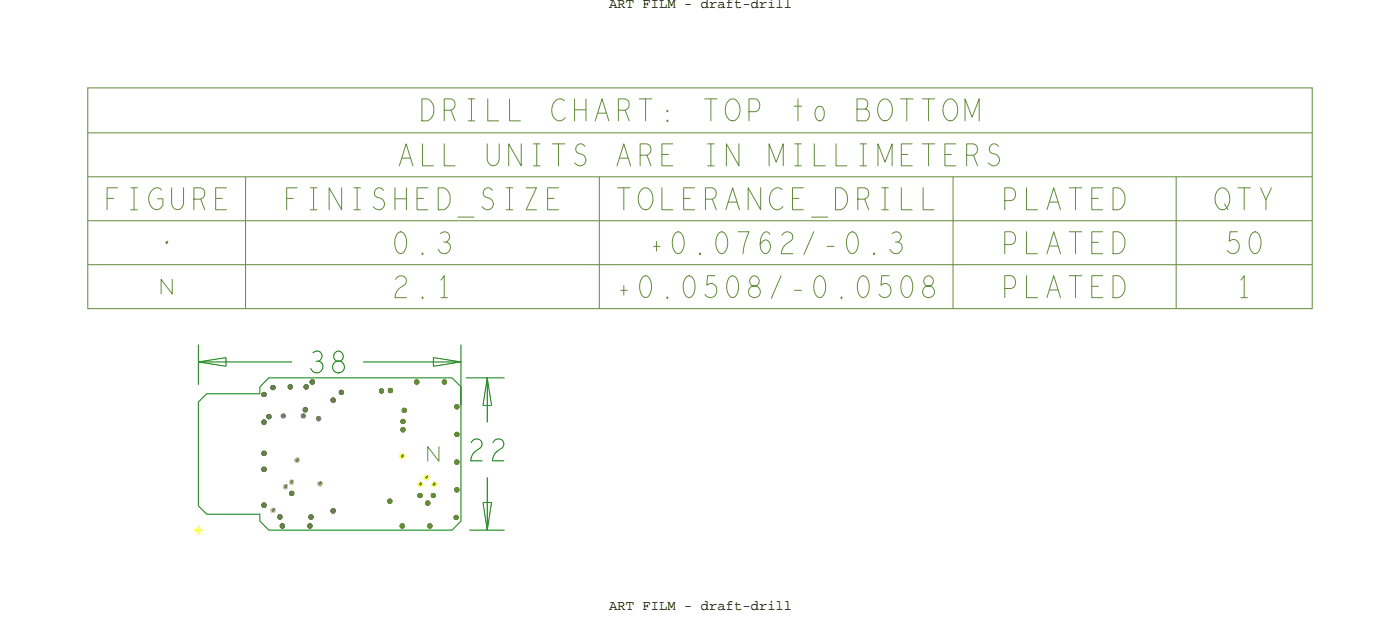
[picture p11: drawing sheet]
<svg xmlns="http://www.w3.org/2000/svg" width="203mm" height="89mm" viewBox="0 0 203 89" stroke-linecap="round" stroke-linejoin="round" font-family="sans-serif">
<defs><g id="words">
<g font-size="3.2" fill="#638b3a">
<text x="79.8" y="17.5">CHART:</text>
<text x="114.6" y="17.5">to</text>
<text x="89.4" y="24">ARE</text>
<text x="15.1" y="30.3">FIGURE</text>
<text x="41" y="30.3">FINISHED_SIZE</text>
<text x="56.8" y="36.7">0.3</text>
<text x="56.8" y="43">2.1</text>
<text x="178.8" y="43">1</text>
</g>
<text font-size="3.2" fill="#007100" x="44.6" y="53.9">38</text>
<g font-size="2">
<text x="88.2" y="1.2">ART FILM - draft-drill</text>
<text x="88.2" y="88.1">ART FILM - draft-drill</text>
</g>
</g></defs>
<!-- layer: Board Outline -->
<path d="M29.9 56.9h7.7v-1l1.3-1.3h26.5l1.3 1.3v19.4l-1.3 1.3h-26.5l-1.3-1.3v-1h-7.7l-1.2-1.2v-15z" fill="none" stroke="#008000" stroke-width=".14"/>
<!-- layer: Components -->
<g fill="none" stroke="#007100" stroke-width=".14">
<path d="M28.7 49.8v5.8zM28.7 52.3h13.6zM28.7 52.3l4 .6zM28.7 52.3l4-.6zM32.7 51.7v1.2zM52.5 52.3h14.2zM62.7 51.7v1.2zM62.7 51.7l4 .6zM62.7 52.9l4-.6zM66.7 49.8v8.7zM67.4 54.6h5.6zM69.9 58.6h1.2z"/>
<path d="M70.5 54.6v6.4zM70.5 54.6l-.6 4zM70.5 54.6l.6 4zM67.9 76.6h5.1zM69.9 72.6h1.2zM69.9 72.6l.6 4zM70.5 69v7.6zM71.1 72.6l-.6 4z"/>
</g>
<!-- layer: Nets -->
<path d="M40.8 59.9l.2-.1 .2 .1 .1 .2-.1 .2-.2 .1-.2-.1-.1-.2zM43.7 59.9l.2-.1 .2 .1 .1 .2-.1 .2-.2 .1-.2-.1-.1-.2zM40.9 60h.1h.1v.2l-.1 .1-.1-.1zM43.8 60h.1h.1v.2l-.1 .1-.1-.1zM45.9 60.3l.2-.1 .2 .1 .1 .2-.1 .2-.2 .1-.2-.1-.1-.2zM46 60.4h.1h.1v.2l-.1 .1-.1-.1z" fill="none" stroke="#6464ff" stroke-width=".14"/>
<g fill="none" stroke="#638b3a" stroke-width=".14">
<path d="M38 57h.4M38.2 56.8v.4M38.2 56.8h.2M38.3 56.8v.2M39 60v.2M39.1 60h-.2v.4M39.3 56h.4M39.5 55.8v.4M39.5 55.8h.2M39.6 55.8v.2M41 59.9v.4M41 59.9h.2"/>
<path d="M41.1 59.9v.2M41.8 55.9h.4M42 55.7v.4M42 55.7h.2M42.1 55.7v.2M44 59.2h.4M44 59.9v.2M44.1 59.9h-.2v.4M44.1 55.9h.4M44.2 59v.4M44.2 59h.1M44.3 59v.2"/>
<path d="M44.4 55.7v.2M44.5 55.7h-.2v.4M45 55.2h.4M45.2 55v.4M45.3 55v.2M48 57.8h.4M48.3 57.6v.2M48.4 57.6h-.2v.4M49.2 56.7h.4M49.5 56.5v.2M49.6 56.5h-.2v.4M55 56.3l.2-.1 .2 .1 .1 .2-.1 .2-.2 .1-.2-.1-.1-.2z"/>
<path d="M55 56.5h.4M55.1 56.4h.1h.1v.2l-.1 .1-.1-.1zM55.2 56.3v.4M55.2 56.3h.2M55.3 56.3v.2M56.3 56.2l.2-.1 .2 .1 .1 .2-.1 .2-.2 .1-.2-.1-.1-.2zM56.4 56.4l.1-.1 .1 .1v.1l-.1 .1-.1-.1zM56.6 56.2v.2M56.7 56.2h-.2v.4M56.7 56.4h-.4M58.3 59.1l.2-.1 .2 .1 .1 .2-.1 .2-.2 .1-.2-.1-.1-.2zM58.3 59.3h.4"/>
<path d="M58.4 59.2h.1h.1v.2l-.1 .1-.1-.1zM58.5 59.1v.4M58.5 59.1h.2M58.6 59.1v.2M60.1 55l.2-.1 .2 .1 .1 .2-.1 .2-.2 .1-.2-.1-.1-.2zM60.1 55.2h.4M60.2 55.1h.1h.1v.2l-.1 .1-.1-.1zM60.3 55v.4M60.3 55h.2M60.4 55v.2M64.1 55l.2-.1 .2 .1 .1 .2-.1 .2-.2 .1-.2-.1-.1-.2zM64.1 55.2h.4"/>
<path d="M64.2 55.1h.1h.1v.2l-.1 .1-.1-.1zM64.4 55v.2M64.5 55h-.2v.4M65.9 58.6l.2-.1 .2 .1 .1 .2-.1 .2-.2 .1-.2-.1-.1-.2zM65.9 58.8h.4M66 58.7l.1-.1 .1 .1v.1l-.1 .1-.1-.1zM66.1 58.6v.4M66.1 58.6h.2M66.2 58.6v.2M38 61h.4M38 67.8h.4M38 65.5h.4"/>
<path d="M38 73h.4M38.2 60.8v.4M38.2 65.3v.4M38.2 67.6v.4M38.2 72.8v.4M38.2 60.8h.2M38.2 67.6h.2M38.2 65.3h.2M38.2 72.8h.2M38.3 60.8v.2M38.3 65.3v.2M38.3 67.6v.2"/>
<path d="M38.3 72.8v.2M38.7 60.2h.4M39.3 73.8h.4M39.5 73.6v.4M39.6 73.6h.1M39.6 73.6v.2M40.3 74.7h.4M40.6 74.5v.2M40.6 76h.4M40.7 74.5h-.2v.4M40.8 60.1h.4M40.8 75.8v.4"/>
<path d="M40.9 75.8h.1M40.9 75.8v.2M41.1 70.3h.4M41.4 70.1v.2M41.5 70.1h-.2v.4M42 69.7h.4M42 71.3h.4M42.2 69.5v.4M42.2 69.5h.2M42.3 69.5v.2M42.3 71.1v.2M42.4 71.1h-.2v.4"/>
<path d="M42.8 66.5h.4M43.1 66.3v.2M43.2 66.3h-.2v.4M43.7 60.1h.4M44.6 76h.4M44.8 74.7h.4M44.9 75.8v.2M45 74.5v.4M45 75.8h-.1l-.1 .4M45 74.5h.2M45.1 74.5v.2M45.9 60.5h.4"/>
<path d="M46.1 60.3v.4M46.1 69.9h.4M46.1 60.3h.2M46.2 60.3v.2M46.3 69.7v.4M46.3 69.7h.2M46.4 69.7v.2M48 73.8h.4M48.3 73.6v.2M48.4 73.6h-.2v.4M56.2 72.2l.2-.1 .2 .1 .1 .2-.1 .2-.2 .1-.2-.1-.1-.2zM56.2 72.4h.4"/>
<path d="M56.3 72.4l.1-.1 .1 .1v.1l-.1 .1-.1-.1zM56.4 72.2v.4M56.4 72.2h.2M56.5 72.2v.2M58 65.9h.4M58 75.8l.2-.1 .2 .1 .1 .2-.1 .2-.2 .1-.2-.1-.1-.2zM58 76h.4M58.1 75.9l.1-.1 .1 .1v.2h-.1h-.1zM58.1 60.7l.2-.1 .2 .1 .1 .2-.1 .2-.2 .1-.2-.1-.1-.2zM58.1 61.9l.2-.1 .2 .1 .1 .2-.1 .2-.2 .1-.2-.1-.1-.2zM58.1 60.9h.4M58.1 62.1h.4"/>
<path d="M58.2 65.7v.4M58.2 60.8h.1h.1v.2l-.1 .1-.1-.1zM58.2 62h.1h.1v.2l-.1 .1-.1-.1zM58.2 65.7h.1M58.2 75.8v.4M58.2 75.8h.2M58.3 65.7v.2M58.3 75.8v.2M58.4 60.7v.2M58.4 61.9v.2M58.5 60.7h-.2v.4M58.5 61.9h-.2v.4"/>
<path d="M60.5 71.4l.3-.1 .2 .1 .1 .2-.1 .2-.2 .1-.3-.1v-.2zM60.6 71.6h.4M60.6 70h.4M60.6 71.5h.2h.1v.2l-.1 .1-.2-.1zM60.8 71.4v.4M60.8 71.4h.1M60.9 71.4v.2M60.9 69.8v.2M61 69.8h-.2v.4M61.5 69h.4M61.7 72.5l.2-.1 .2 .1 .1 .2-.1 .2-.2 .1-.2-.1-.1-.2zM61.7 72.7h.4"/>
<path d="M61.8 72.6h.1h.1v.2l-.1 .1-.1-.1zM61.8 68.8v.2M61.9 68.8h-.2v.4M61.9 72.5v.4M61.9 72.5h.2M62 75.8l.2-.1 .2 .1 .1 .2-.1 .2-.2 .1-.2-.1-.1-.2zM62 76h.4M62 72.5v.2M62.1 75.9l.1-.1 .1 .1v.2h-.1h-.1zM62.3 75.8v.2M62.4 75.8h-.2v.4M62.5 71.4l.2-.1 .2 .1 .1 .2-.1 .2-.2 .1-.2-.1-.1-.2z"/>
<path d="M62.5 71.6h.4M62.6 71.5h.1h.1v.2l-.1 .1-.1-.1zM62.6 70h.4M62.7 71.4v.4M62.7 71.4h.2M62.8 69.8v.4M62.8 71.4v.2M62.8 69.8h.2M62.9 69.8v.2M63.5 64.6v2.1l-1.6-2.1v2.1M65.8 74.6l.2-.1 .2 .1 .1 .2-.1 .2-.2 .1-.2-.1-.1-.2zM65.8 74.8h.4"/>
<path d="M65.9 74.7l.1-.1 .1 .1v.1l-.1 .1-.1-.1zM65.9 62.6l.2-.1 .2 .1 .1 .2-.1 .2-.2 .1-.2-.1-.1-.2zM65.9 66.6l.2-.1 .2 .1 .1 .2-.1 .2-.2 .1-.2-.1-.1-.2zM65.9 70.6l.2-.1 .2 .1 .1 .2-.1 .2-.2 .1-.2-.1-.1-.2zM65.9 62.8h.4M65.9 66.8h.4M65.9 70.8h.4M66 62.7l.1-.1 .1 .1v.1l-.1 .1-.1-.1zM66 66.7l.1-.1 .1 .1v.1l-.1 .1-.1-.1zM66 70.7l.1-.1 .1 .1v.1l-.1 .1-.1-.1zM66.1 62.6v.4M66.1 66.6v.4"/>
<path d="M66.1 70.6v.4M66.1 74.6v.2M66.1 62.6h.2M66.1 66.6h.2M66.1 70.6h.2M66.2 74.6h-.2v.4M66.2 62.6v.2M66.2 66.6v.2M66.2 70.6v.2"/>
</g>
<path d="M39.3 73.6l.2-.1 .3 .1v.2v.2l-.3 .1-.2-.1-.1-.2zM39.4 73.7l.1-.1 .2 .1v.1l-.2 .1-.1-.1zM41.1 70.1l.2-.1 .2 .1 .1 .2-.1 .2-.2 .1-.2-.1-.1-.2zM41.2 70.3l.1-.1 .1 .1v.1l-.1 .1-.1-.1zM42 69.5l.2-.1 .2 .1 .1 .2-.1 .2-.2 .1-.2-.1-.1-.2zM42 69.6h.2h.1v.2l-.1 .1-.2-.1zM42.8 66.3l.2-.1 .2 .1 .1 .2-.1 .2-.2 .1-.2-.1-.1-.2zM42.9 66.4h.1h.1v.2l-.1 .1-.1-.1zM46.1 69.7l.2-.1 .2 .1 .1 .2-.1 .2-.2 .1-.2-.1-.1-.2zM46.2 69.8h.1h.1v.2l-.1 .1-.1-.1z" fill="none" stroke="#fa7878" stroke-width=".14"/>
<g fill="none" stroke="#f00" stroke-width=".14">
<path d="M55 56.3l.2-.1 .2 .1 .1 .2-.1 .2-.2 .1-.2-.1-.1-.2zM55.1 56.4h.1h.1v.2l-.1 .1-.1-.1zM56.3 56.2l.2-.1 .2 .1 .1 .2-.1 .2-.2 .1-.2-.1-.1-.2zM56.4 56.4l.1-.1 .1 .1v.1l-.1 .1-.1-.1zM58.3 59.1l.2-.1 .2 .1 .1 .2-.1 .2-.2 .1-.2-.1-.1-.2zM58.4 59.2h.1h.1v.2l-.1 .1-.1-.1zM60.1 55l.2-.1 .2 .1 .1 .2-.1 .2-.2 .1-.2-.1-.1-.2zM60.2 55.1h.1h.1v.2l-.1 .1-.1-.1zM64.1 55l.2-.1 .2 .1 .1 .2-.1 .2-.2 .1-.2-.1-.1-.2zM64.2 55.1h.1h.1v.2l-.1 .1-.1-.1zM65.9 58.6l.2-.1 .2 .1 .1 .2-.1 .2-.2 .1-.2-.1-.1-.2zM66 58.7l.1-.1 .1 .1v.1l-.1 .1-.1-.1z"/>
<path d="M56.2 72.2l.2-.1 .2 .1 .1 .2-.1 .2-.2 .1-.2-.1-.1-.2zM56.3 72.4l.1-.1 .1 .1v.1l-.1 .1-.1-.1zM58 75.8l.2-.1 .2 .1 .1 .2-.1 .2-.2 .1-.2-.1-.1-.2zM58.1 75.9l.1-.1 .1 .1v.2h-.1h-.1zM58.1 60.7l.2-.1 .2 .1 .1 .2-.1 .2-.2 .1-.2-.1-.1-.2zM58.1 61.9l.2-.1 .2 .1 .1 .2-.1 .2-.2 .1-.2-.1-.1-.2zM58.2 60.8h.1h.1v.2l-.1 .1-.1-.1zM58.2 62h.1h.1v.2l-.1 .1-.1-.1zM60.5 71.4l.3-.1 .2 .1 .1 .2-.1 .2-.2 .1-.3-.1v-.2zM60.6 71.5h.2h.1v.2l-.1 .1-.2-.1zM61.7 72.5l.2-.1 .2 .1 .1 .2-.1 .2-.2 .1-.2-.1-.1-.2zM61.8 72.6h.1h.1v.2l-.1 .1-.1-.1z"/>
<path d="M62 75.8l.2-.1 .2 .1 .1 .2-.1 .2-.2 .1-.2-.1-.1-.2zM62.1 75.9l.1-.1 .1 .1v.2h-.1h-.1zM62.5 71.4l.2-.1 .2 .1 .1 .2-.1 .2-.2 .1-.2-.1-.1-.2zM62.6 71.5h.1h.1v.2l-.1 .1-.1-.1zM65.8 74.6l.2-.1 .2 .1 .1 .2-.1 .2-.2 .1-.2-.1-.1-.2zM65.9 74.7l.1-.1 .1 .1v.1l-.1 .1-.1-.1zM65.9 62.6l.2-.1 .2 .1 .1 .2-.1 .2-.2 .1-.2-.1-.1-.2zM65.9 66.6l.2-.1 .2 .1 .1 .2-.1 .2-.2 .1-.2-.1-.1-.2zM65.9 70.6l.2-.1 .2 .1 .1 .2-.1 .2-.2 .1-.2-.1-.1-.2zM66 62.7l.1-.1 .1 .1v.1l-.1 .1-.1-.1zM66 66.7l.1-.1 .1 .1v.1l-.1 .1-.1-.1zM66 70.7l.1-.1 .1 .1v.1l-.1 .1-.1-.1z"/>
</g>
<g fill="none" stroke="#585858" stroke-width=".14">
<path d="M38 56.8l.2-.1 .2 .1 .1 .2-.1 .2-.2 .1-.2-.1-.1-.2zM38.1 56.9h.1h.1v.2l-.1 .1-.1-.1zM38.7 60l.2-.1 .2 .1 .1 .2-.1 .2-.2 .1-.2-.1-.1-.2zM39.3 55.8l.2-.1 .2 .1 .1 .2-.1 .2-.2 .1-.2-.1-.1-.2zM39.4 55.9h.1h.1v.2l-.1 .1-.1-.1zM41.8 55.7l.2-.1 .2 .1 .1 .2-.1 .2-.2 .1-.2-.1-.1-.2zM41.9 55.8h.1h.1v.2l-.1 .1-.1-.1zM43.9 59l.3-.1 .2 .1 .1 .2-.1 .2-.2 .1-.3-.1v-.2zM44 59.1h.2h.1v.2l-.1 .1-.2-.1zM44.1 55.7l.2-.1 .2 .1 .1 .2-.1 .2-.2 .1-.2-.1-.1-.2zM44.2 55.8h.1h.1v.2l-.1 .1-.1-.1zM45 55l.2-.1 .2 .1 .1 .2-.1 .2-.2 .1-.2-.1-.1-.2z"/>
<path d="M45 55.1h.2h.1v.2l-.1 .1-.2-.1zM48 57.6l.2-.1 .2 .1 .1 .2-.1 .2-.2 .1-.2-.1-.1-.2zM48.1 57.7h.1h.1v.2l-.1 .1-.1-.1zM49.2 56.5l.2-.1 .2 .1 .1 .2-.1 .2-.2 .1-.2-.1-.1-.2zM49.3 56.6h.1h.1v.2l-.1 .1-.1-.1zM38 60.8l.2-.1 .2 .1 .1 .2-.1 .2-.2 .1-.2-.1-.1-.2zM38 67.6l.2-.1 .2 .1 .1 .2-.1 .2-.2 .1-.2-.1-.1-.2zM38 65.3l.2-.1 .2 .1 .1 .2-.1 .2-.2 .1-.2-.1-.1-.2zM38 72.8l.2-.1 .2 .1 .1 .2-.1 .2-.2 .1-.2-.1-.1-.2zM38.1 60.9h.1h.1v.2l-.1 .1-.1-.1zM38.1 67.7h.1h.1v.2l-.1 .1-.1-.1zM38.1 65.4h.1h.1v.2l-.1 .1-.1-.1z"/>
<path d="M38.1 72.9h.1h.1v.2l-.1 .1-.1-.1zM38.8 60.1l.1-.1 .1 .1v.2h-.1h-.1zM40.3 74.5l.2-.1 .2 .1 .1 .2-.1 .2-.2 .1-.2-.1-.1-.2zM40.4 74.6h.1h.1v.2l-.1 .1-.1-.1zM40.6 75.8l.2-.1 .3 .1v.2v.2l-.3 .1-.2-.1-.1-.2zM40.7 75.9h.1h.2v.2l-.2 .1-.1-.1zM42 71.1l.2-.1 .2 .1 .1 .2-.1 .2-.2 .1-.2-.1-.1-.2zM42.1 71.2h.1h.1v.2l-.1 .1-.1-.1zM44.6 75.8l.2-.1 .3 .1v.2v.2l-.3 .1-.2-.1-.1-.2zM44.7 75.9h.1h.2v.2l-.2 .1-.1-.1zM44.8 74.5l.2-.1 .2 .1 .1 .2-.1 .2-.2 .1-.2-.1-.1-.2zM44.9 74.6h.1h.1v.2l-.1 .1-.1-.1z"/>
<path d="M48 73.6l.2-.1 .2 .1 .1 .2-.1 .2-.2 .1-.2-.1-.1-.2zM48.1 73.7h.1h.1v.2l-.1 .1-.1-.1z"/>
</g>
<path d="M57.9 65.7l.3-.1 .2 .1 .1 .2-.1 .2-.2 .1-.3-.1v-.2zM58 65.9l.2-.1 .1 .1v.1l-.1 .1-.2-.1zM60.6 69.8l.2-.1 .2 .1 .1 .2-.1 .2-.2 .1-.2-.1-.1-.2zM60.7 69.9l.1-.1 .1 .1v.2h-.1h-.1zM61.5 68.8l.2-.1 .2 .1 .1 .2-.1 .2-.2 .1-.2-.1-.1-.2zM61.6 68.9h.1h.1v.2l-.1 .1-.1-.1zM62.6 69.8l.2-.1 .2 .1 .1 .2-.1 .2-.2 .1-.2-.1-.1-.2zM62.7 69.9h.1h.1v.2l-.1 .1-.1-.1z" fill="none" stroke="#ff0" stroke-width=".14"/>
<!-- layer: Text -->
<g fill="none" stroke="#638b3a" stroke-width=".14">
<path d="M61 14.3h.8a1.81 1.81 0 0 1 0 3.2h-.8zM64.3 15.9h1a.86 .86 0 0 0 .5-.8 .86 .86 0 0 0-.5-.8h-1v3.2M65.3 15.9l.5 1.6M67.7 14.3h1M67.7 17.5h1M68.2 14.3v3.2M70.6 14.3v3.2h1.5M73.7 14.3v3.2h1.6M81.7 14.6a1 1 0 0 0-1.7 .4 1.72 1.72 0 0 0 .8 2.5 1.1 1.1 0 0 0 1-.5M83.1 14.3v3.2M84.8 14.3v3.2M86.1 17.5l1-3.2 1 3.2"/>
<path d="M89.5 15.9h1a.86 .86 0 0 0 .5-.8 .86 .86 0 0 0-.5-.8h-1v3.2M92.5 14.3h1.8M93.4 14.3v3.2M102 14.3h1.8M102.9 14.3v3.2M105.4 14.6a.84 .84 0 0 1 1.4 .3 2 2 0 0 1-.5 2.5 1.18 1.18 0 0 1-1.4-1.3 1.94 1.94 0 0 1 .5-1.5zM108.4 16.1h.9a1 1 0 0 0 .6-.9 1 1 0 0 0-.6-.9h-.9v3.2M115.5 14.3v3.2M124 15.8h1.2a.93 .93 0 0 1 .6 .8 .93 .93 0 0 1-.5 .9h-1.3v-3.2h1.1a.85 .85 0 0 1 .1 1.5M127.5 14.6a.84 .84 0 0 1 1.4 .3 2 2 0 0 1-.5 2.5 1.18 1.18 0 0 1-1.4-1.3 1.94 1.94 0 0 1 .5-1.5zM130.3 14.3h1.8M131.2 14.3v3.2"/>
<path d="M133.4 14.3h1.9M134.4 14.3v3.2M136.9 14.6a.84 .84 0 0 1 1.4 .3 2 2 0 0 1-.5 2.5 1.18 1.18 0 0 1-1.4-1.3 1.94 1.94 0 0 1 .5-1.5zM139.6 17.5v-3.2l1.1 2.6 1-2.6v3.2M17 27.1h-1.5v3.2M18.9 27.1h1M19.4 27.1v3.2M23.4 27.5a.94 .94 0 0 0-1.6 .3 1.66 1.66 0 0 0 .9 2.5l.4-.1 .5-.5v-1h-.8M24.8 27.1v2.3a.87 .87 0 0 0 .9 .9 .87 .87 0 0 0 .9-.9v-2.3M28.1 28.8h.9a.86 .86 0 0 0 .6-.8 .86 .86 0 0 0-.6-.9h-.9v3.2M32.8 27.1h-1.6v3.2h1.6M43 27.1h-1.5v3.2"/>
<path d="M44.9 27.1h.9M45.4 27.1v3.2M49.4 27.1v3.2l-1.8-3.2v3.2M51.2 27.1h.9M51.7 27.1v3.2M55.5 27.5a.72 .72 0 0 0-1.2-.1 .72 .72 0 0 0 .3 1.1 .93 .93 0 0 1 1 .7 .93 .93 0 0 1-.6 1.1h-.3l-.7-.4M57.1 27.1v3.2M57.7 33.6a.71 .71 0 0 1 1 .6 2.28 2.28 0 0 1-.4 2.4 .71 .71 0 0 1-1-.6 2.28 2.28 0 0 1 .4-2.4zM57.8 24l1-3.2 .9 3.2M58.1 22.9h1.3M58.8 27.1v3.2M61.1 20.8v3.2h1.6"/>
<path d="M61.9 27.1h-1.6v3.2h1.6M63.4 27.1h.8a1.81 1.81 0 0 1 0 3.2h-.8zM63.7 33.8a.76 .76 0 0 1 1.2 0 .76 .76 0 0 1-.3 1.2M64.3 20.8v3.2h1.5M70.5 20.8v2.3a.87 .87 0 0 0 .9 .9 .87 .87 0 0 0 .8-.9v-2.3M71.2 27.5a.72 .72 0 0 0-1.1-.1 .72 .72 0 0 0 .2 1.1 .93 .93 0 0 1 1 .7 .93 .93 0 0 1-.6 1.1h-.3l-.7-.4M73.3 27.1h.9M73.7 27.1v3.2M75.4 20.8v3.2l-1.8-3.2v3.2M76.1 27.1h1.5l-1.5 3.2h1.5M77.2 20.8h.9M77.2 24h.9"/>
<path d="M77.7 20.8v3.2M79.9 20.8h1.8M80.8 27.1h-1.6v3.2h1.6M80.8 20.8v3.2M84.6 21.2a.72 .72 0 0 0-1.1-.2 .72 .72 0 0 0 .2 1.2 .93 .93 0 0 1 1 .7 .93 .93 0 0 1-.6 1.1h-.3l-.7-.5M89.3 24l1-3.2 .9 3.2M89.4 27.1h1.8M90.3 27.1v3.2M92.6 22.4h1a.86 .86 0 0 0 .6-.8 .86 .86 0 0 0-.6-.8h-1v3.2M92.8 27.4a.84 .84 0 0 1 1.4 .3 2 2 0 0 1-.5 2.6 1.18 1.18 0 0 1-1.4-1.4 1.94 1.94 0 0 1 .5-1.5zM93.1 39.9a.71 .71 0 0 1 1 .6 2.28 2.28 0 0 1-.4 2.4 .71 .71 0 0 1-1-.6 2.28 2.28 0 0 1 .4-2.4zM94.6 35.6h.9"/>
<path d="M95 34.9v1.4M95.8 27.1v3.2h1.5M97.3 20.8h-1.5v3.2h1.5M97.8 33.6a.71 .71 0 0 1 1 .6 2.28 2.28 0 0 1-.4 2.4 .71 .71 0 0 1-1-.6 2.28 2.28 0 0 1 .4-2.4zM98.9 28.7h1M99.4 39.9a.71 .71 0 0 1 1 .6 2.28 2.28 0 0 1-.4 2.4 .71 .71 0 0 1-1-.6 2.28 2.28 0 0 1 .4-2.4zM100.5 27.1h-1.6v3.2h1.6M101.2 36.6h.2v.1h-.2zM102.1 28.8h1a.86 .86 0 0 0 .5-.8 .86 .86 0 0 0-.5-.9h-1v3.2M102.4 20.8h.9M102.4 24h.9M102.9 20.8v3.2"/>
<path d="M103.1 28.8l.5 1.5M103.4 39.8h-1l-.1 1.4a.85 .85 0 0 1 .9-.2 .85 .85 0 0 1 .5 .9 .94 .94 0 0 1-.6 1 .94 .94 0 0 1-1.1-.4M104.1 33.6a.71 .71 0 0 1 1 .6 2.28 2.28 0 0 1-.4 2.4 .71 .71 0 0 1-1-.6 2.28 2.28 0 0 1 .4-2.4zM105 30.3l1-3.2 1 3.2M105.4 29.2h1.2M105.7 39.9a.71 .71 0 0 1 1 .6 2.28 2.28 0 0 1-.4 2.4 .71 .71 0 0 1-1-.6 2.28 2.28 0 0 1 .4-2.4zM106.8 33.5h1.6l-.7 1.9-.2 1.3M106.9 20.8v3.2l-1.8-3.2v3.2M110.1 27.1v3.2l-1.8-3.2v3.2M111.3 24v-3.2l1 2.6 1-2.6v3.2M111.4 33.9l-.2-.3-.3-.1a1.14 1.14 0 0 0-.8 1 2.02 2.02 0 0 0 .4 2.1 .76 .76 0 0 0 .8-.2 .76 .76 0 0 0 .2-.7 .71 .71 0 0 0-.3-.9 .71 .71 0 0 0-.9 .2l-.3 .3M113 39.8l-1.4 3.3"/>
<path d="M113.1 34a.8 .8 0 0 1 1.2-.5 .8 .8 0 0 1 .2 1.3 2.12 2.12 0 0 0-1.4 1.9h1.6M113.2 27.4a1 1 0 0 0-1.7 .5 1.72 1.72 0 0 0 .8 2.4 1.1 1.1 0 0 0 1-.5M114.7 28.7h.9M115 20.8h.9M115 24h.9M115.5 20.8v3.2M116.2 27.1h-1.5v3.2h1.5M117.4 31.4h2.4M117.7 33.5l-1.4 3.3M117.8 20.8v3.2h1.6M118.3 39.9a.71 .71 0 0 1 1 .6 2.28 2.28 0 0 1-.4 2.4 .71 .71 0 0 1-1-.6 2.28 2.28 0 0 1 .4-2.4zM119.7 35.6h1"/>
<path d="M120.9 27.1h.8a1.81 1.81 0 0 1 0 3.2h-.8zM121 20.8v3.2h1.5M123 33.6a.71 .71 0 0 1 1 .6 2.28 2.28 0 0 1-.4 2.4 .71 .71 0 0 1-1-.6 2.28 2.28 0 0 1 .4-2.4zM124.1 28.8h1a.86 .86 0 0 0 .6-.8 .86 .86 0 0 0-.6-.9h-1v3.2M124.4 20.8h1M124.4 24h1M124.6 39.9a.71 .71 0 0 1 1 .6 2.28 2.28 0 0 1-.4 2.4 .71 .71 0 0 1-1-.6 2.28 2.28 0 0 1 .4-2.4zM124.9 20.8v3.2M125.1 28.8l.6 1.5M126.4 36.6h.1l.1 .1h-.2zM127 24v-3.2l1.1 2.6 1-2.6v3.2M127.6 27.1h.9"/>
<path d="M127.6 30.3h.9M128.1 27.1v3.2M128.6 39.8h-1l-.1 1.4a.85 .85 0 0 1 .9-.2 .85 .85 0 0 1 .5 .9 .94 .94 0 0 1-.6 1 .94 .94 0 0 1-1.1-.4M129.1 33.8a.76 .76 0 0 1 1.2 0 .76 .76 0 0 1-.4 1.2M129.6 35a.86 .86 0 0 1 .9 .9 .86 .86 0 0 1-1.2 .7l-.3-.2-.2-.4M130.4 27.1v3.2h1.6M130.4 22.3h1M130.9 39.9a.71 .71 0 0 1 1 .6 2.28 2.28 0 0 1-.4 2.4 .71 .71 0 0 1-1-.6 2.28 2.28 0 0 1 .4-2.4zM132 20.8h-1.6v3.2h1.6M133.4 20.8h1.9M133.6 27.1v3.2h1.5M134.4 20.8v3.2"/>
<path d="M136.7 22.3h1M138.3 20.8h-1.6v3.2h1.6M139.9 22.4h.9a.86 .86 0 0 0 .6-.8 .86 .86 0 0 0-.6-.8h-.9v3.2M140.8 22.4l.6 1.6M144.5 21.2a.72 .72 0 0 0-1.2-.2 .72 .72 0 0 0 .2 1.2 .93 .93 0 0 1 1.1 .7 .93 .93 0 0 1-.6 1.1h-.4l-.6-.5M145.4 29h.9a1 1 0 0 0 .7-.9 1 1 0 0 0-.7-1h-.9v3.2M145.4 35.3h.9a1 1 0 0 0 .7-.9 1 1 0 0 0-.7-.9h-.9v3.2M148.5 27.1v3.2h1.6M148.5 33.5v3.2h1.6M148.5 39.8v3.2h1.6M151.5 30.3l1-3.2 .9 3.2M151.5 36.7l1-3.2 .9 3.2"/>
<path d="M151.8 29.2h1.3M151.8 35.6h1.3M154.7 27.1h1.8M154.7 33.5h1.8M154.7 39.8h1.8M155.6 27.1v3.2M155.6 33.5v3.2M155.6 39.8v3.2M158 28.7h.9M158 35h.9M159.6 27.1h-1.6v3.2h1.6M159.6 33.5h-1.6v3.2h1.6"/>
<path d="M159.6 39.8h-1.6v3.2h1.6M161 27.1h.8a1.81 1.81 0 0 1 0 3.2h-.8zM161 33.5h.8a1.81 1.81 0 0 1 0 3.2h-.8zM161 39.8h.8a1.81 1.81 0 0 1 0 3.2h-.8zM176.3 27.4a.84 .84 0 0 1 1.4 .3 2 2 0 0 1-.5 2.6 1.18 1.18 0 0 1-1.4-1.4 1.94 1.94 0 0 1 .5-1.5zM177.2 29.5l.5 .8M179 33.5h-1l-.1 1.4a.85 .85 0 0 1 .9-.2 .85 .85 0 0 1 .5 .9 .94 .94 0 0 1-.6 1 .94 .94 0 0 1-1.1-.4M179.1 27.1h1.8M180 27.1v3.2M181.3 33.6a.71 .71 0 0 1 1 .6 2.28 2.28 0 0 1-.4 2.4 .71 .71 0 0 1-1-.6 2.28 2.28 0 0 1 .4-2.4zM182.4 27.1l.8 1.8v1.4M184 27.1l-.8 1.8"/>
<path d="M57.2 40.4a.8 .8 0 0 1 1.2-.5 .8 .8 0 0 1 .2 1.2 2.12 2.12 0 0 0-1.5 1.9h1.7M63.8 40.5l.5-.7v3.2M89.8 42h1M90.3 41.3v1.3M96.5 43h.1v.1h-.1zM108.6 40.2a.73 .73 0 0 0 0 .8 .73 .73 0 0 0 .8 .3 .86 .86 0 0 1 .5 1.3 .86 .86 0 0 1-1.5 0 .86 .86 0 0 1 .6-1.3 .72 .72 0 0 0 .8-.9 .72 .72 0 0 0-1.2-.2zM114.9 42h1.1M121.7 43h.1v.1zM133.8 40.2a.73 .73 0 0 0 0 .8 .73 .73 0 0 0 .8 .3 .86 .86 0 0 1 .5 1.3 .86 .86 0 0 1-1.5 0 .86 .86 0 0 1 .6-1.3 .72 .72 0 0 0 .8-.9 .72 .72 0 0 0-1.2-.2zM145.4 41.7h.9a1 1 0 0 0 .7-.9 1 1 0 0 0-.7-1h-.9v3.2M151.5 43l1-3.2 .9 3.2M151.8 41.9h1.3"/>
<path d="M158 41.4h.9M179.6 40.5l.4-.7v3.2"/>
</g>
<path d="M45.3 51a.76 .76 0 0 1 1.2 0 .76 .76 0 0 1-.4 1.2M48.4 51.1a.73 .73 0 0 0 0 .8 .73 .73 0 0 0 .8 .3 .86 .86 0 0 1 .5 1.3 .86 .86 0 0 1-1.4 0 .86 .86 0 0 1 .5-1.3 .72 .72 0 0 0 .8-.9 .72 .72 0 0 0-1.2-.2zM68.2 63.9a.8 .8 0 0 1 1.1-.4 .8 .8 0 0 1 .3 1.2 2.12 2.12 0 0 0-1.5 1.9h1.7M71.3 63.9a.8 .8 0 0 1 1.2-.4 .8 .8 0 0 1 .2 1.2 2.12 2.12 0 0 0-1.5 1.9h1.7" fill="none" stroke="#007100" stroke-width=".14"/>
<!-- layer: Drawing Origin -->
<path d="M28.1 76.6h1.2M28.5 76.4l.2-.1 .2 .1 .1 .2-.1 .2-.2 .1-.2-.1-.1-.2zM28.7 76v1.2" fill="none" stroke="#ff0" stroke-width=".14"/>
<!-- layer: All Others -->
<g fill="none" stroke="#638b3a" stroke-width=".14">
<path d="M12.7 19.2h177.2zM12.7 12.7h177.2v31.9h-177.2zM12.7 25.6h177.2zM12.7 31.9h177.2zM12.7 38.3h177.2zM23.9 35.1h.4M24.2 34.9v.2M24.3 34.9h-.2v.4M35.5 25.6v19zM86.7 25.6v19zM137.9 25.6v19zM170.2 25.6v19z"/>
<path d="M24.9 40.4v2.1l-1.6-2.1v2.1"/>
</g>
<use href="#words"/>
</svg>
